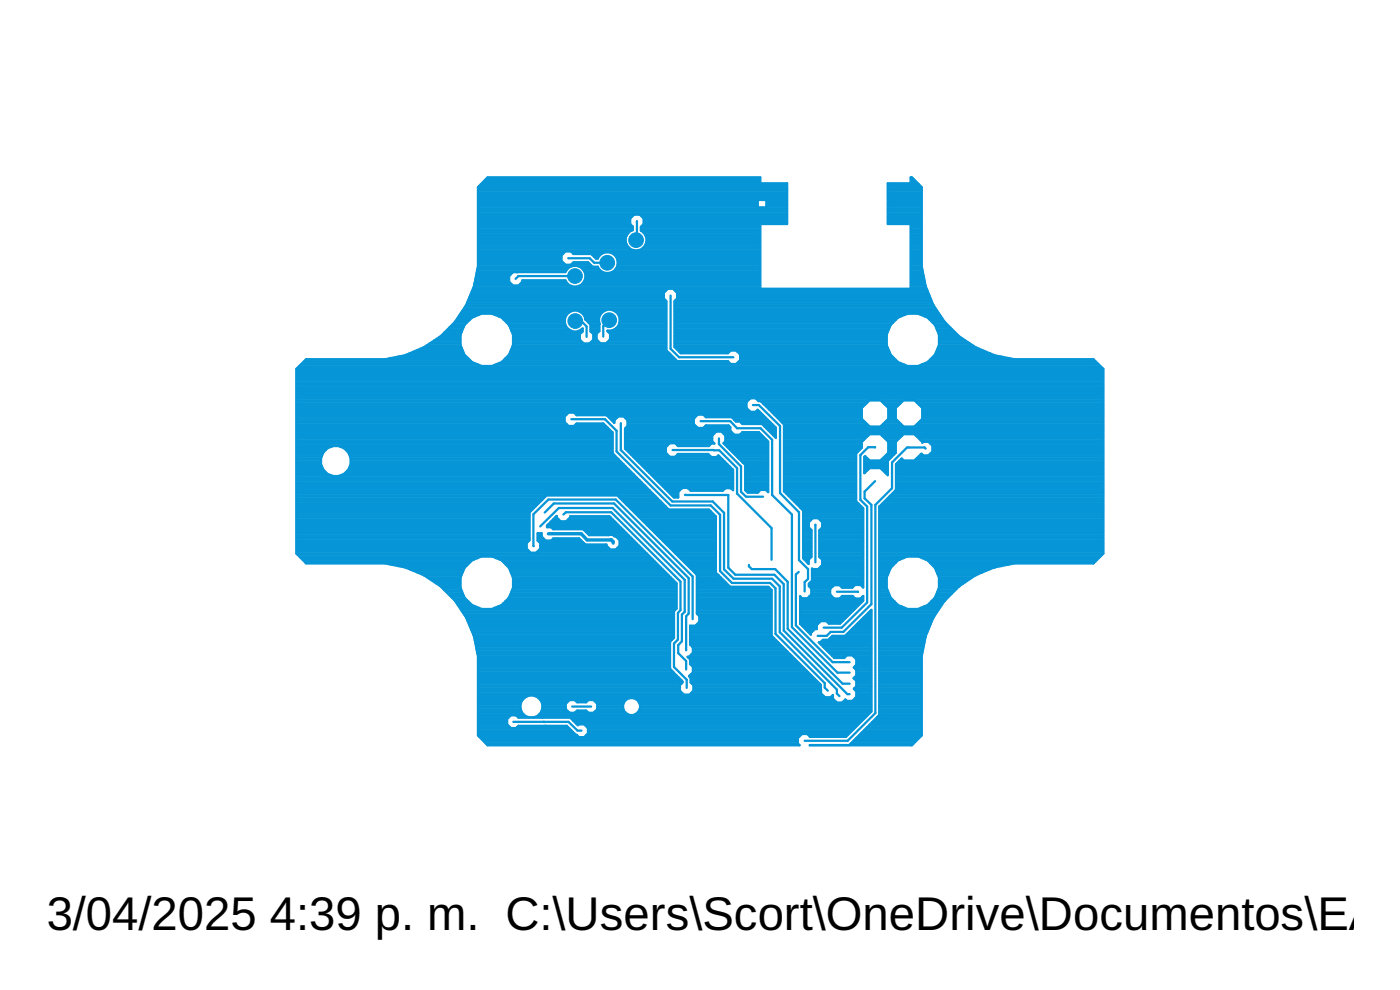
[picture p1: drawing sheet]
<svg xmlns="http://www.w3.org/2000/svg" width="105mm" height="74mm" viewBox="0 0 105 74" stroke-linecap="round" stroke-linejoin="round" font-family="sans-serif">
<defs><g id="words">
<g font-size="3.5">
<text x="3.5" y="69.6">3/04/2025</text>
<text x="20.2" y="69.6">4:39 p. m. C:\Users\Scort\OneDrive\Documentos\EAG</text>
</g>
</g></defs>
<g fill="#0696d7" stroke="#0696d7" stroke-width=".07">
<circle cx="43" cy="20.7" r=".55"/>
<circle cx="45.4" cy="19.7" r=".55"/>
<circle cx="47.6" cy="18" r=".55"/>
<circle cx="43.1" cy="24" r=".55"/>
<circle cx="45.6" cy="24" r=".55"/>
</g>
<g fill="none" stroke="#0696d7" stroke-width=".17">
<path d="M35.8 19.9l-.3 1.5M35.8 18.9h6.5M35.8 19.8h8.4M35.8 19.9h7M35.8 18.7h21.1M35.8 16.1h23.1M35.8 19.7h6.4M35.8 19.6h6.3M35.8 19.5h6.2M35.8 19.3h6.2M35.8 19.2h6.2M35.8 19.1h6.2"/>
<path d="M35.8 19h6.4M35.8 18.6h11.4M35.8 18.5h11.2M35.8 18.4h11.1M35.8 18.2h11.1M35.8 18.1h11M35.8 18h11M35.8 17.9h11M35.8 17.8h11M35.8 17.7h11.1M35.8 17.5h11.1M35.8 17.4h11.3"/>
<path d="M35.8 17.3h11.4M35.8 17.2h11.5M35.8 17h11.5M35.8 16.9h11.5M35.8 16.8h11.4M35.8 16.7h11.4M35.8 16.6h11.4M35.8 16.4h11.4M35.8 16.3h11.4M35.8 16.2h11.5M35.8 16h23.1M35.8 15.8h23.1"/>
<path d="M35.8 15.7h23.1M35.8 15.6h23.1M35.8 15.5h20.9M35.8 15.3h20.9M35.8 15.2h20.9M35.8 15.1h20.9M35.8 15h20.9M35.8 14.9h23.1M35.8 14.8h23.1M35.8 14.6h23.1M35.8 14.5h23.1M35.8 14.4h23.1"/>
<path d="M35.8 14.3h23.1M35.8 14.1h23.1M35.8 14h23.1M35.9 13.9h23M36 13.8h22.9M36.1 13.7h20.8M36.2 13.5h20.7M36.3 13.4h20.6M36.5 13.3h20.4M42.5 19.3h1.6l.4 .4h.9M42.7 19.8l.2-.2h1.1l.3 .4M42.8 18.9h14.1"/>
<path d="M42.9 19.7h1.2M42.9 19h2.2M43.3 19.9l1.4 .1 .3 .3 .3 .1h11.6M44.3 19.1h.6M44.4 19.2h.4M44.6 19.3h.1M44.8 19.2l-.1 .1h-.1l-.3-.3h-1.4l-.2-.2h-.4l-.3 .3v.4l.3 .3M45.3 18.9l-.3 .1-.2 .2M45.6 18.9l.3 .1 .2 .2M45.8 19h11.1M46 19.1h10.9M46.1 19.2l.1 .6"/>
<path d="M46.1 19.2h10.8M46.2 19.3h10.7M46.2 19.9h10.7M46.2 19.5h10.7M46.2 19.8l-.1 .3-.2 .2M46.2 19.8h10.7M46.2 19.7h10.7M46.2 19.6h10.7M46.8 18.1l.4 .5 .3 .1M46.9 17.5l-.1 .3v.3M47.5 16.1l-.3 .2v.5l.1 .2v.2l-.1 .1-.3 .2M47.7 16.6v1.3l-.1 .1"/>
<path d="M47.9 16.1l.3 .2v.5l-.2 .2v.3l.3 .2M48 17.2h8.9M48 17h8.9M48 17.3h8.9M48 16.9h8.9M48 16.2h10.9M48 18.6h8.9M48.1 16.8h8.8M48.1 16.3h10.8M48.2 17.4h8.7M48.2 18.5h8.7M48.2 16.7h10.7"/>
<path d="M48.2 16.6h10.7M48.2 16.4h10.7M48.3 17.5a.77 .77 0 0 1-.5 1.2M48.3 17.5h8.6M48.3 18.4h8.6M48.3 18.2h8.6M48.3 17.7h8.6M48.4 18.1h8.5M48.4 17.8h8.5M48.4 18h8.5M48.4 17.9h8.5M56.7 15h.7l-.1 .5h-.6"/>
<path d="M56.7 15v.5M56.9 13.7h2v3.1h-2M56.9 16.8v4.8h11.2l.1-4.8M56.9 13.7v-.4h-20.4l-.7 .7v5.9M57.3 15.5h1.6M57.3 15h1.6M57.4 15.3h1.5M57.4 15.2h1.5M57.4 15.1h1.5M66.4 16.1h2.6M66.4 16.7h2.6M66.4 16.6h2.6"/>
<path d="M66.4 16.4h2.6M66.4 16.3h2.6M66.4 16.2h2.6M66.4 16h2.6M66.4 15.8h2.6M66.4 15.7h2.6M66.4 15.6h2.6M66.4 15.5h2.6M66.4 15.3h2.6M66.4 15.2h2.6M66.4 15.1h2.6M66.4 15h2.6"/>
<path d="M66.4 14.9h2.6M66.4 14.8h2.6M66.4 14.6h2.6M66.4 14.5h2.6M66.4 14.4h2.6M66.4 14.3h2.6M66.4 14.1h2.6M66.4 14h2.6M66.4 13.9h2.5M66.4 13.8h2.4M68.2 13.7h-1.8v3.1h1.8M68.2 13.7v-.4l.8 .7v5.9"/>
<path d="M68.2 18.9h.8M68.2 19.8h.8M68.2 19.9h.8M68.2 18.7h.8M68.2 19.7h.8M68.2 19.6h.8M68.2 19.5h.8M68.2 19.3h.8M68.2 19.2h.8M68.2 19.1h.8M68.2 19h.8M68.2 18.6h.8"/>
<path d="M68.2 18.5h.8M68.2 18.4h.8M68.2 18.2h.8M68.2 18.1h.8M68.2 18h.8M68.2 17.9h.8M68.2 17.8h.8M68.2 17.7h.8M68.2 17.5h.8M68.2 17.4h.8M68.2 17.3h.8M68.2 17.2h.8"/>
<path d="M68.2 17h.8M68.2 16.9h.8M68.2 16.8h.8M68.2 13.7h.4M68.2 13.5h.3M68.2 13.4h.2M68.2 13.3h.1M69 19.9l.3 1.5M22.2 31.7h20.2M22.2 31.5h20M22.2 31h20.2M22.2 32.3h23.6"/>
<path d="M22.2 33.2h23.6M22.2 34.2h1.9M22.2 31.9h23.1M22.2 38.1h17.6M22.2 39.5h17.4M22.2 39h17.4M22.2 38.6h17.4M22.2 37.1h26.8M22.2 35.6h2.6M22.2 30h33.8M22.2 39.9h17.4M22.2 39.8h17.4"/>
<path d="M22.2 39.7h17.4M22.2 39.6h17.4M22.2 39.3h17.4M22.2 39.2h17.4M22.2 39.1h17.4M22.2 38.9h17.4M22.2 38.7h17.4M22.2 38.5h17.4M22.2 38.4h17.4M22.2 38.2h17.5M22.2 38h17.8M22.2 37.9h17.9"/>
<path d="M22.2 37.8h18M22.2 37.7h18.1M22.2 37.5h18.2M22.2 37.4h18.4M22.2 37.3h18.5M22.2 37.2h18.6M22.2 36.9h26.7M22.2 36.8h26.5M22.2 36.7h26.4M22.2 36.6h26.3M22.2 36.4h26.2M22.2 36.3h26.1"/>
<path d="M22.2 36.2h25.9M22.2 36.1h25.8M22.2 36h25.7M22.2 35.9h25.6M22.2 35.7h25.4M22.2 35.5h2.4M22.2 35.4h2.2M22.2 35.2h2.1M22.2 35.1h2M22.2 35h1.9M22.2 34.9h1.9M22.2 34.8h1.8"/>
<path d="M22.2 34.6h1.8M22.2 34.5h1.8M22.2 34.4h1.8M22.2 34.3h1.8M22.2 34h1.9M22.2 33.9h2M22.2 33.8h2.1M22.2 33.7h2.2M22.2 33.5h2.3M22.2 33.4h2.6M22.2 33.3h23.6M22.2 33.1h23.6"/>
<path d="M22.2 33h23.6M22.2 32.8h23.6M22.2 32.7h23.6M22.2 32.6h23.6M22.2 32.5h23.6M22.2 32.2h23.5M22.2 32.1h23.4M22.2 32h23.3M22.2 31.6h20.1M22.2 31.4h20M22.2 31.3h20M22.2 31.1h20.1"/>
<path d="M22.2 30.9h20.3M22.2 30.8h33.9M22.2 30.7h33.8M22.2 30.5h33.7M22.2 30.4h33.7M22.2 30.3h33.7M22.2 30.2h33.7M22.2 30.1h33.7M22.2 29.8h33.9M22.2 29.7h60.4M22.2 29.6h60.4M22.2 29.5h60.4"/>
<path d="M22.2 29.3h60.4M22.2 29.2h60.4M22.2 29.1h60.4M22.2 29h60.4M22.2 28.9h60.4M22.2 28.7h60.4M22.2 28.6h60.4M22.2 28.5h60.4M22.2 28.4h60.4M22.2 28.3h60.4M22.2 28.1h60.4M22.2 28h60.4"/>
<path d="M22.2 27.9h60.4M22.2 27.8h60.4M22.2 27.6h60.4M22.3 27.5h60.2M22.4 27.4h60M22.5 27.3h13.3M22.6 27.2h12.9M22.7 27.1h12.6M22.9 26.9h12.3M24 34.3v.4l.2 .4M25.4 35.6h22.1M25.5 33.4h20.3"/>
<path d="M25.7 35.5h21.7M25.8 33.5a1.13 1.13 0 0 0-1.8 .8M25.8 33.5l.3 .4 .1 .4M25.8 33.5h20M25.9 35.4h21.4M25.9 33.7h19.9M26 35.2h21.2M26 33.8h19.8M26.1 35.1h21M26.1 33.9h19.7M26.1 35h20.8M26.2 34h19.8"/>
<path d="M26.2 34.9h20.6M26.2 34.2h19.9M26.2 34.3a1.13 1.13 0 0 1-.6 1.3 1.13 1.13 0 0 1-1.4-.5M26.2 34.8h20.5M26.2 34.6h20.4M26.2 34.5h20.2M26.2 34.4h20.1M26.2 34.3h20M29.2 26.8h5.8M29.8 26.7h5.1M30.3 26.6l-1.5 .3h-5.9l-.7 .7v13.8l.7 .8h5.9l1.5 .3 1.4 .5M30.3 26.6h.1"/>
<path d="M30.4 26.6h4.4M30.6 26.4h4.1M30.9 26.3h3.8M31.2 26.2h3.4M31.5 26.1h3.1M31.7 26l-1.4 .6M31.7 26h.1M31.8 26h2.7M32 25.8h2.5M32.1 25.7h2.4M32.3 25.6h2.2M32.5 25.5h2"/>
<path d="M32.7 25.4h1.8M32.9 25.2h1.6M33 25.2l-1.3 .8M33 25.2h.1M33 25.1h1.5M33.1 25h1.4M33.3 24.9h1.2M33.4 24.8h1.2M33.5 24.6h1.1M33.6 24.5h1.1M33.7 24.4h1M33.9 24.3h.9"/>
<path d="M34 24.2h.9M34.1 24.1h.1M34.1 24.1l-1.1 1.1M34.1 24h1M34.2 23.9h1M34.2 23.8h1.1M34.3 23.7h1.2M34.4 23.6h1.4M34.5 25.8a2.01 2.01 0 0 1 2.3-2.3 2.01 2.01 0 0 1 1.3 3.1 2.01 2.01 0 0 1-3.3-.1M34.5 25.8l.3 .7M34.5 23.4h8M34.6 23.3h8.1"/>
<path d="M34.6 23.2h15.3M34.7 23.1h15.2M34.8 22.9h15.1M34.9 22.8v.1M34.9 22.8l-.8 1.3M34.9 22.8h15M34.9 22.7h15M35 22.6h14.9M35 22.5h14.8M35.1 22.4h14.6M35.1 22.2h14.6M35.2 22.1h14.5"/>
<path d="M35.2 22h14.5M35.3 21.9h14.4M35.3 21.7h14.5M35.4 21.6h14.6M35.4 21.5h21.5M35.5 21.4l-.6 1.4M35.5 21.4h.1M35.5 21.4h7.2M35.5 21.3h2.8M35.5 21.1h2.6M35.6 21h2.5M35.6 20.9h2.5"/>
<path d="M35.6 20.8h2.5M35.6 20.7h2.5M35.6 20.5h2.6M35.7 20.4h2.6M35.7 20.3h6.7M35.7 20.2h6.7M35.8 20.1h6.7M37 23.6h5.4M37.1 27.3h30.6M37.3 23.7h5.1M37.4 27.2h17.2M37.6 23.8h4.7"/>
<path d="M37.6 27.1h16.9M37.7 23.9h4.6M37.7 26.9h12.9M37.8 24h4.5M37.8 26.8h12.7M37.9 24.2h4.4M38 26.7h12.3M38 24.3h4.3M38.1 26.6h12.1M38.1 20.7v.4l.3 .3M38.1 24.4h4.3M38.1 26.4h12"/>
<path d="M38.2 24.5h4.2M38.2 26.3h11.8M38.2 26.2h11.7M38.2 24.6h4.4M38.3 24.8h4.5M38.3 26.1h11.6M38.3 26h11.6M38.3 24.9h5.2M38.4 25.8h11.5M38.4 25h5M38.4 25.7h11.5M38.4 25.6h5.2"/>
<path d="M38.4 25.5h5.1M38.4 25.4h5M38.4 25.2h5M38.4 25.1h5M38.7 20.4h.1M38.9 21.3h3.6M39 21.1h3.4M39.1 21h3.2M40.2 39.9h.3M40.4 39.4l1.4-1.4h4l5.4 5.4v2.4l-.2 .2v2l-.2 .3v.6l.6 .6v.6M40.8 38.4l.6-.7h4.6l5.5 5.6v2.6l-.1 .2v2.6M40.9 37.1l-1.3 1.3v2"/>
<path d="M40.9 39.3h5.4M41 39.2h5.2M41.2 39.1h4.9M41.3 39.5l.1 .1h2.2l.5 .4h1.8l.5 .4M41.3 39h.6M41.4 39.6h5.2M41.4 38.9h.4M41.5 38.7h.2M41.7 38.6v.1M42.2 38.5l.2-.2h3.3l5.2 5.2v2.2l-.2 .2v2l-.3 .3v1.7l1 1v.6M42.4 39l.3-.4h2.9l5 5v2l-.2 .1M42.5 38.9h3.3"/>
<path d="M42.5 31.9l-.3-.3v-.4l.3-.3h.5l.2 .2h2.2l.6 .5v-.1l.3-.3h.4l.3 .3v.4M42.7 38.7h3M42.8 31.4h2.5l.8 .8v1.6l4.1 4h3l.7 .7v4.2l.9 .9h2.8l.4 .4v3.4l3.7 3.7v.4l.3 .2M43 31.9l.2-.2h1.9l.7 .7v1.5M43 30.9h14M43 20.7h-4.2l-.2 .2M43.1 24h.4l.4 .4v.8M43.1 31.7h2.1M43.1 31h14M43.3 24.8h.3M43.3 21.4h13.6M43.4 23.3h1.7"/>
<path d="M43.5 24.6h.1M43.5 20.1h1.3M43.5 21.3h13.4M43.6 23.4h1.4M43.6 20.2h1.3M43.7 23.6h1.2M43.7 21.1h13.2M43.7 21h13.2M43.7 20.3h1.3M43.8 39.7h2.9M43.8 23.7h1.1M43.8 20.4h1.5"/>
<path d="M43.8 20.9h13.1M43.8 23.8h1M43.8 20.5a.79 .79 0 0 1-.5 .9 .79 .79 0 0 1-1-.4h-3.2v.1l-.3 .3M43.8 23.9a.79 .79 0 0 0-1.1-.6 .79 .79 0 0 0-.3 1.2 .79 .79 0 0 0 1.2 .1v.2l-.2 .2v.4l.3 .3M43.8 20.5a.79 .79 0 0 0-.7-.6 .79 .79 0 0 0-.8 .5h-3.9l-.3 .3M43.8 23.9l.4 .4v.5l.2 .2M43.8 23.9h1M43.8 20.8h13.1M43.8 20.7h13.1M43.8 20.5h13.1M43.9 39.8h2.9M43.9 24h.9"/>
<path d="M44 39.9h2.9M44.1 24.2h.8M44.2 24.3h.7M44.2 24.8h.7M44.2 24.6h.7M44.2 24.5h.7M44.2 24.4h.7M44.2 25.6h.7M44.3 24.9h.4M44.3 25.5h.4M44.4 25v.4l-.3 .3M44.4 25.4h.2"/>
<path d="M44.4 25.2h.2M44.4 25.1h.2M44.4 25h.2M44.6 25v.4l.3 .3M44.8 23.8l.1 .5M44.9 24.3v.5l-.3 .2M45.4 23.2l-.5 .3-.1 .3M45.4 25.6h4.5M45.5 31.1h6.6M45.6 24.9h4.3M45.6 25.5h4.3M45.6 31.3h.6"/>
<path d="M45.6 24l-.5 .4v.8M45.7 25v.4l-.3 .3M45.7 25.4h4.2M45.7 25.2h4.2M45.7 25.1h4.2M45.7 25h4.2M45.7 31.4h.3M45.8 23.2l.2 .1M45.8 33.9l4.3 4.2M45.8 31.5h.2M45.9 20.3l-.3 .1M45.9 20.3h11"/>
<path d="M46 31.6h.1M46 39h-4l-.3-.3v-.1l-.8 .7v.2h5.5M46 24.6h3.9M46 23.3l.3 .2 .1 .3M46 20.2h10.9M46.1 23.3h3.8M46.1 20.1h10.8M46.1 24.5h3.8M46.2 23.4h3.7M46.2 37.1l6 5.9v2.9l.1 .2v.4l-.3 .3M46.3 24.4l-.5 .3M46.3 24.4h3.6"/>
<path d="M46.3 23.6h3.6M46.3 37.2h2.8M46.3 24.3h3.6M46.3 23.7h3.6M46.4 24.2h3.5M46.4 23.8l-.1 .6M46.4 24h3.5M46.4 23.9h3.5M46.4 23.8h3.5M46.4 37.3h2.8M46.5 31.7v2l3.8 3.8h3l.9 .9v4.2l.7 .7h2.9l.6 .6v3.4l4.2 4.3v.3l.2 .2M46.5 37.4h2.8"/>
<path d="M46.7 37.5h2.8M46.8 32.3h6.7M46.8 33.5h3M46.8 33.4h3M46.8 33.3h3.2M46.8 33.1h6.6M46.8 33h6.5M46.8 32.8h6.5M46.8 32.7h6.5M46.8 32.6h6.5M46.8 32.5h6.6M46.8 32.2h7.9"/>
<path d="M46.8 32.1h7.9M46.8 31.3h5.2M46.8 37.7h2.8M46.9 32h5.3M46.9 33.7h2.9M46.9 37.8h2.8M46.9 31.4h5M47 31.7h4.9M47 31.5h4.9M47 31.9l-.2 .2v1.5l3.6 3.6h.4v-.4M47 31.9h5M47 31.6h4.9"/>
<path d="M47 33.8h2.8M47 37.9h2.8M47.1 33.9h2.8M47.2 38h2.7M47.2 34h2.8M47.3 38.1h5.8l.5 .6v4.2l1.1 1M47.4 34.2h5.8M47.4 38.2h5.8M47.5 34.3h6.5M47.5 38.4h5.8M47.6 34.4h6.5M47.6 38.5h5.8"/>
<path d="M47.7 34.5h6.5M47.8 38.6h5.8M47.9 34.6h6.4M47.9 38.7h5.7M48 34.8h6.5M48 38.9h5.6M48.1 34.9h6.5M48.1 39h5.5M48.2 35h6.5M48.2 39.1h5.4M48.3 35.1h6.5M48.4 39.2h5.2"/>
<path d="M48.5 35.2h6.4M48.5 39.3h5.1M48.6 35.4h6.3M48.6 39.5h5M48.7 35.5h6.2M48.7 39.6h4.9M48.8 35.6h6.1M48.9 39.7h4.7M48.9 35.7h6M49 39.8h4.6M49.1 35.9h5.8M49.1 39.9h4.5"/>
<path d="M49.2 36h5.7M49.3 36.1h5.6M49.4 36.2h5.5M49.6 36.3h5.3M49.7 36.4h5.2M49.7 21.9l.3-.3h.4l.3 .3v.4l-.2 .2v3.5l.4 .4h3.6l.2-.2h.4l.3 .3v.4l-.3 .3h-.4l-.2-.2h-3.8l-.8-.8v-3.7l-.2-.2zM49.8 36.6h1.2M49.9 24.8l-4.4-.1 .2 .3M49.9 36.7h1M50 36.8h.8M50.1 33.2l-.3 .3v.4l.3 .3M50.1 36.9h.7"/>
<path d="M50.2 22.1v4l.6 .6h4.1M50.3 37.1h.5M50.3 33.7h3.5l1.4 1.3v1.9l2.5 2.6v2.4M50.4 37.2h.4M50.4 21.6h19M50.5 25.7h15.9M50.5 24.8h16M50.5 23.2h19.6M50.5 26h15.9M50.5 25.8h15.9M50.5 25.6h15.9M50.5 25.5h15.9"/>
<path d="M50.5 25.4h15.9M50.5 25.2h15.9M50.5 25.1h15.9M50.5 25h15.9M50.5 24.9h15.9M50.5 24.6h16M50.5 24.5h16.1M50.5 24.4h16.1M50.5 24.3h16.2M50.5 24.2h16.3M50.5 24h16.4M50.5 23.9h16.6"/>
<path d="M50.5 23.8h16.7M50.5 23.7h16.9M50.5 23.6h17.2M50.5 23.4h19.8M50.5 23.3h19.7M50.5 23.1h19.5M50.5 22.9h19.4M50.5 22.8h19.3M50.5 22.7h19.3M50.5 22.6h19.2M50.5 21.7h18.9M50.5 33.2l.2 .2h2.3l.2-.2"/>
<path d="M50.5 34.2l.2-.2h2.3l.2 .2h.4l.2-.1 1.1 1.1v1.5l-.2-.2h-.4l-.2 .2h-2.4l-.2-.2h-.4l-.3 .3M50.5 22.5h19.2M50.6 26.1h15.9M50.6 21.9h18.8M50.7 34h2.4M50.7 33.3h2.4M50.7 22.4h19M50.7 22.2h18.9M50.7 22.1h18.9M50.7 22h18.8M50.7 26.2h15.8M50.8 26.3h3.8"/>
<path d="M51.3 37h3.2v5.5l.5 .5h3l.7 .7v3.5l4.7 4.7h.2M51.5 36.6h2.8M51.6 36.7h2.5M51.9 31.7l.3 .3h.4l.2-.2h1.7l.2 .2v.2M52.2 31l-.3 .3v.4M52.4 31.5h2.3l.5 .5h1.7l.9 .9v4.1l1.5 1.5v8.4l3.4 3.4h.9M52.6 31l.2 .2h2l.3 .3M52.7 32h2M52.7 31.1h4.5M52.8 31.9h1.7M53.3 32.6l.3-.3h.4l.3 .3M53.3 32.6v.4l.2 .2h-6.7"/>
<path d="M53.4 33.7h.1M53.7 34.2h.1M53.8 32.8v.4l1.7 1.7v1.9l.3 .4h1.3M54.1 32.3h.7M54.2 32.5h.7M54.2 33.2h3.3M54.3 33.1h3.2M54.3 32.6v.4l-.2 .2 1.7 1.6v1.9M54.3 33h3.1M54.3 32.8h3M54.3 32.7h2.8M54.3 32.6h2.7"/>
<path d="M54.3 33.3h3.2M54.4 33.4h3.1M54.5 33.5h3M54.7 32.2l.2 .3h.5l.2-.2h1.2l.7 .7v3.8l-.2-.1h-.4l-.2 .2h-.7l-.2-.2M54.7 33.7h2.8M54.7 36.6h.2M54.8 33.8h2.7M54.8 31.3h2.5M54.9 33.9h2.6M54.9 31.4h2.5M55 34h2.5M55.1 31.5h2.5"/>
<path d="M55.2 34.2h2.3M55.2 27.2h12.2M55.2 26.3h11.4M55.3 34.3h2.2M55.3 27.1h11.9M55.3 26.4h11.3M55.4 31.5l.2 .2h2.2M55.4 34.4h2.1M55.4 26.9h11.6M55.4 26.8h11.5M55.4 26.7h11.4M55.4 26.6h11.3"/>
<path d="M55.4 32.5h1.5M55.5 31.6h2.2M55.5 34.5h2M55.6 34.6h1.9M55.8 34.8h1.7M55.8 35.6h1.7M55.8 36.7h1.1M55.8 36.6h1.7M55.8 36.4h1.7M55.8 36.3h1.7M55.8 36.2h1.7M55.8 36.1h1.7"/>
<path d="M55.8 36h1.7M55.8 35.9h1.7M55.8 35.7h1.7M55.8 35.5h1.7M55.8 35.4h1.7M55.8 35.2h1.7M55.8 35.1h1.7M55.8 35h1.7M55.8 34.9h1.7M55.9 36.8h.9M56.3 30.3h.5l1.6 1.6v5l1.4 1.4v3.6l.7 .7v.7l-.3 .3v.7M56.6 29.8h26"/>
<path d="M56.6 30.8h.2M56.7 30.7l1.4 1.3v.8l-1.1-1.1M56.7 30h25.9M56.7 30.7h.1M57 30.1h8M57.1 30.2l1.4 1.4M57.1 30.2l-.5-.4h-.4l-.3 .3v.4l.3 .3h.4l.1-.1M57.1 30.2h7.8M57.2 31.9h.7M57.2 30.3h7.5M57.3 32h.7M57.3 36.7h.2"/>
<path d="M57.3 30.4h7.3M57.4 32.1h.7M57.5 36.8h.1M57.5 30.5h7M57.5 32.2h.6M57.6 30.7h6.9M57.7 32.3h.4M57.7 30.8h6.8M57.8 32.5h.3M57.8 30.9h6.7M57.9 32.6h.2M57.9 31h6.6"/>
<path d="M58 32.7h.1M58.1 31.1h6.4M58.2 31.3h6.3M58.3 31.4h6.2M58.4 31.5h6.3M58.5 31.6l.2 .2v5l1.4 1.4v3.6l.4 .4v-.3M58.5 31.6h6.3M58.7 31.7h6.2M58.7 32.3h23.9M58.7 33.2h5.8M58.7 34.2h5.4M58.7 31.9h6.3"/>
<path d="M58.7 35.6h5.4M58.7 36.7h5.4M58.7 36.6h5.4M58.7 36.4h5.4M58.7 36.3h5.4M58.7 36.2h5.4M58.7 36.1h5.4M58.7 36h5.4M58.7 35.9h5.4M58.7 35.7h5.4M58.7 35.5h5.4M58.7 35.4h5.4"/>
<path d="M58.7 35.2h5.4M58.7 35.1h5.4M58.7 35h5.4M58.7 34.9h5.4M58.7 34.8h5.4M58.7 34.6h5.4M58.7 34.5h5.4M58.7 34.4h5.4M58.7 34.3h5.4M58.7 34h5.4M58.7 33.9h5.4M58.7 33.8h5.5"/>
<path d="M58.7 33.7h5.6M58.7 33.5h5.8M58.7 33.4h5.8M58.7 33.3h5.8M58.7 33.1h5.8M58.7 33h5.9M58.7 32.8h6M58.7 32.7h6.2M58.7 32.6h6.3M58.7 32.5h23.9M58.7 32.2h23.9M58.7 32.1h23.9"/>
<path d="M58.7 32h23.9M58.7 36.8h5.4M58.8 36.9h5.3M59 37.1h5.1M59.1 37.2h5M59.2 37.3h4.9M59.3 37.4h4.8M59.4 37.5h4.7M59.6 37.7h4.6M59.7 37.8h4.6M59.8 37.9h4.7M59.9 38h4.7"/>
<path d="M60 38.1h4.6M60.1 39.5h.4M60.1 39h.5M60.1 38.6h4.5M60.1 39.9h.6M60.1 39.8h.6M60.1 39.7h.6M60.1 39.6h.5M60.1 39.3h.4M60.1 39.2h.4M60.1 39.1h.4M60.1 38.9h.6"/>
<path d="M60.1 38.7h4.5M60.1 38.5h4.5M60.1 38.4h4.5M60.1 38.2h4.5M61 39.3v2.8M61.3 39.9h3.3M61.3 39.8h3.3M61.3 39.7h3.3M61.3 38.9h3.3M61.4 39.6h3.2M61.4 39h3.2M61.5 39.5h3.1"/>
<path d="M61.5 39.3h3.1M61.5 39.2h3.1M61.5 39.1h3.1M64.1 37.5l.5 .5v6l-.2-.2h-.4l-.2 .2h-.8l-.2-.2M64.7 35.4h.1M64.7 35.2h.2M64.7 35.1h.3M64.7 35h1.7M64.7 34.9h1.7M64.7 34.8h1.7M64.7 34.6h1.7M64.7 34.5h1.7"/>
<path d="M64.7 34.4h.3M64.7 34.3h.2M64.7 34.2h.1M65.1 30l-.6 .5v.8l.6 .6h.8l.6-.6v-.8l-.6-.5M65.5 36l-.8 .8v.5l.5 .5v7.4l-2.1 2.1h-.9l-.3 .3h-.7M65.5 33.5h-.5l-.6 .6v3.3l.5 .5v7.2l-1.9 1.9h-1.4M65.8 38.1h16.8M65.8 39.5h16.8M65.8 39h16.8M65.8 38.6h16.8M65.8 39.9h16.8M65.8 39.8h16.8"/>
<path d="M65.8 39.7h16.8M65.8 39.6h16.8M65.8 39.3h16.8M65.8 39.2h16.8M65.8 39.1h16.8M65.8 38.9h16.8M65.8 38.7h16.8M65.8 38.5h16.8M65.8 38.4h16.8M65.8 38.2h16.8M65.8 38h16.8M65.8 37.9h16.8"/>
<path d="M65.9 37.8h16.7M66 31.9h1.6M66 34.4h.5M66 35.1h.4M66 32.6h1.5M66 30.1h1.5M66.1 37.7h16.5M66.1 31.7h1.3M66.1 34.3h.6M66.1 35.2h.3M66.1 32.7h1.3M66.1 30.2h1.3"/>
<path d="M66.2 37.5h16.4M66.2 34.2h.6M66.2 31.6h1.1M66.2 35.4h.2M66.3 32.8h1M66.3 30.3h1M66.3 37.4h16.3M66.3 31.5h.9M66.3 34h.6M66.4 25.8a2 2 0 0 1 1.9-2.4 2 2 0 0 1 2 2.4M66.4 25.8l.3 .7M66.4 35.5h.1"/>
<path d="M66.4 33h.7M66.4 30.4h.7M66.4 37.3h16.2M66.4 33.9h.6M66.4 31.4h.7M66.5 31h.5M66.5 33.2h.5M66.5 33.8h.5M66.5 33.7h.5M66.5 33.5h.5M66.5 33.4h.5M66.5 33.3h.5"/>
<path d="M66.5 33.1h.5M66.5 31.3h.5M66.5 31.1h.5M66.5 30.9h.5M66.5 30.8h.5M66.5 30.7h.5M66.5 30.5h.5M66.5 37.2h16.1M66.7 37.1h15.9M66.8 36.9h15.8M66.9 36.8h15.7M67 36.7h15.6"/>
<path d="M67 33.9v-.8l.6-.6h.8l.6 .6h.5l.3 .3v.4l-.3 .3h-.4l-.1-.1-.6 .5h-.8l-.1-.2-.4 .4v2l-1.3 1.2v15.6l-.2 .2M67 33.9l-.6 .6v1.1l-.5-.6h-.8l-.4 .4v-1.2v-.1l.4 .4h.8l.6-.6v-.8l-.6-.6h-.8l-.6 .6v.4l-.4 .4v3.6M67.1 35.6h15.5M67.1 36.6h15.5M67.1 36.4h15.5M67.1 36.3h15.5M67.1 36.2h15.5M67.1 36.1h15.5M67.1 36h15.5M67.1 35.9h15.5M67.1 35.7h15.5M67.1 35.5h15.5"/>
<path d="M67.1 35.4h15.5M67.1 35.2h15.5M67.1 35.1h15.5M67.1 35h15.5M67.1 34.9h15.5M67.1 34.8h15.5M67.1 34.6h15.5M67.3 34.5h15.3M67.4 34.4h.2M67.6 30l-.6 .5v.8l.6 .6h.8l.6-.6v-.8l-.6-.5M68.2 21.4h1.1M68.2 20.4h.9"/>
<path d="M68.2 21.5h1.1M68.2 21.3h1M68.2 21.1h1M68.2 21h1M68.2 20.9h1M68.2 20.8h1M68.2 20.7h.9M68.2 20.5h.9M68.2 20.3h.8M68.2 20.2h.8M68.2 20.1h.8M68.5 31.9h14.1"/>
<path d="M68.5 34.4h14.1M68.5 32.6h14.1M68.6 30.1h14M68.6 31.7h14M68.6 34.3h14M68.7 32.7h13.9M68.7 30.2h13.9M68.7 34.2h13.9M68.7 31.6h13.9M68.8 32.8h13.8M68.8 30.3h13.8M68.9 31.5h13.7"/>
<path d="M68.9 34h.1M68.9 33h13.7M68.9 23.6h1.4M68.9 30.4h13.7M69 27.3h13.2M69 31.4h13.6M69 31h13.6M69 33.1h.1M69 31.3h13.6M69 31.1h13.6M69 30.9h13.6M69 30.8h13.6"/>
<path d="M69 30.7h13.6M69 30.5h13.6M69.2 23.7h1.2M69.3 27.2h12.8M69.3 21.4h.1M69.3 21.4l.5 1.4M69.3 33.6l-.1-.1h-1.3l-1.1 1.1v1.9l-1.3 1.3v15.6l-2.1 2h-3.2M69.4 23.8h1.1M69.5 27.1h12.5M69.5 33.1h13.1M69.5 34h13.1M69.6 23.9h1"/>
<path d="M69.6 26.9h12.3M69.6 33.2h13M69.7 33.9h12.9M69.7 24h1M69.7 26.8h5.9M69.7 33.3h12.9M69.8 33.8h12.8M69.8 33.7h12.8M69.8 33.5h12.8M69.8 33.4h12.8M69.8 24.2h1M69.8 26.7h5.2"/>
<path d="M69.8 22.8l.1 .1M69.8 22.8l.9 1.3 1.1 1.1M69.9 24.3h1M70 26.6h4.4M70 26.4h4.1M70 24.4h1M70.1 26.3h3.7M70.1 24.5h1M70.1 24.6h1.1M70.1 26.2h3.4M70.2 24.8h1.2M70.2 26.1h3"/>
<path d="M70.2 26h2.8M70.2 24.9h1.3M70.3 25h1.3M70.3 25.8a2 2 0 0 1-1.6 1.6 2 2 0 0 1-2-.9M70.3 25.7h2.3M70.3 25.8h2.5M70.3 25.6h2.1M70.3 25.5h1.9M70.3 25.4h1.8M70.3 25.2h1.6M70.3 25.1h1.4M71.8 25.2l1.2 .8"/>
<path d="M73 26h.1M73 26l1.4 .6M74.4 26.6h.1M74.4 26.6l1.5 .3h5.9l.8 .7v13.8l-.8 .8h-5.9l-1.5 .3M22.2 40.4h17.4M22.2 40.3h17.4M22.2 41.4h26.2M22.2 41.3h17.4M22.2 41.1h17.3M22.2 41h17.2M22.2 40.9h17.2M22.2 40.8h17.2"/>
<path d="M22.2 40.7h17.2M22.2 40.6h17.3M22.2 40.2h17.4M22.2 40.1h17.4M22.3 41.5h26.2M22.4 41.6h26.2M22.5 41.8h13.3M22.6 41.9h12.9M22.8 42h12.5M22.9 42.1h12.2M29.2 42.2h5.8M29.8 42.4h5.1"/>
<path d="M30.4 42.5h4.4M30.6 42.6h4.1M30.9 42.7h3.8M31.2 42.8h3.4M31.5 43h3.1M31.7 43l1.3 .9 1.1 1.1M31.7 43v.1M31.8 43.1h2.7M32 43.2h2.5M32.2 43.3h2.3M32.3 43.4h2.2M32.5 43.6h2"/>
<path d="M32.7 43.7h1.8M32.9 43.8h1.6M33 43.9h1.5M33.1 44h1.4M33.3 44.2h1.2M33.4 44.3h1.2M33.5 44.4h1.1M33.6 44.5h1.1M33.7 44.6h1M33.9 44.8h.9M34 44.9h.9M34.1 45l.8 1.2"/>
<path d="M34.1 45h1M34.2 45.1h1M34.2 45.3h1.1M34.3 45.4h1.3M34.4 45.5h1.5M34.5 45.6h16.1M34.6 45.7h15.8M34.6 45.8h15.8M34.7 46h15.7M34.8 46.1h15.6M34.9 46.2l.6 1.4M34.9 46.2h.1"/>
<path d="M34.9 46.2h15.5M34.9 46.3h15.5M35 46.5h15.4M35 46.6h15.4M35.1 46.7h15.3M35.1 46.8h15.3M35.2 46.9h15.2M35.2 47.1h15.2M35.3 47.2h15.1M35.3 47.3h15.1M35.4 47.4h15M35.4 47.5h15"/>
<path d="M35.5 47.6l.3 1.5v5.9M35.5 47.6h.1M35.5 47.7h14.9M35.5 47.8h14.9M35.5 47.9h14.8M35.6 48h14.5M35.6 48.1h14.5M35.6 48.3h14.5M35.6 48.4h14.5M35.6 48.5h14.5M35.7 48.6h14.4M35.7 48.7h14.4"/>
<path d="M35.7 48.9h14.4M35.8 49h14.3M35.8 55l.7 .8h23.3l-.1-.2v-.4M35.8 52.6h3.2M35.8 49.2h14.3M35.8 52.2h3.4M35.8 53.7h2.3M35.8 54.3h2.2M35.8 52.4h3.3M35.8 55h7.4M35.8 54.9h7.2M35.8 54.8h7.1"/>
<path d="M35.8 54.7h7M35.8 54.5h6.8M35.8 54.4h2.3M35.8 54.2h2.2M35.8 54h2.2M35.8 53.9h2.2M35.8 53.8h2.2M35.8 53.6h2.4M35.8 53.4h3.4M35.8 53.3h3.3M35.8 53.2h3.2M35.8 53.1h3.2"/>
<path d="M35.8 53h3.1M35.8 52.9h3.1M35.8 52.7h3.1M35.8 52.5h3.2M35.8 52.1h3.6M35.8 52h25.8M35.8 51.9h15.3M35.8 51.8h15.1M35.8 51.6h15.1M35.8 51.5h15.1M35.8 51.4h15.1M35.8 51.3h15.1"/>
<path d="M35.8 51.2h15.2M35.8 51h15.3M35.8 50.9h15.2M35.8 50.8h15.1M35.8 50.7h15M35.8 50.5h14.9M35.8 50.4h14.7M35.8 50.3h14.6M35.8 50.2h14.5M35.8 50.1h14.4M35.8 50h14.3M35.8 49.8h14.3"/>
<path d="M35.8 49.7h14.3M35.8 49.6h14.3M35.8 49.5h14.3M35.8 49.3h14.3M35.8 49.1h14.3M35.9 55.1h7.4M36 55.2h23.7M36 41.6a2.01 2.01 0 0 0-1.2 3.1 2.01 2.01 0 0 0 3.3 0 2.01 2.01 0 0 0-1.3-3.1M36.1 55.4h23.6M36.2 55.5h23.5M36.3 55.6h23.4M36.5 55.7h23.3"/>
<path d="M37 45.5h13.6M37.1 41.8h11.6M37.3 45.4h13.3M37.4 41.9h11.5M37.5 45.3h13.1M37.6 42h11.4M37.7 45.1h12.9M37.7 42.1h11.4M37.8 45h12.8M37.8 42.2h11.4M37.9 44.9h12.7M38 53.8l.2-.3h.4l.2 .2h3.9l.5 .6 .5-.1 .3 .3v.4l-.3 .3h-.4l-.9-.9h-3.6l-.2 .2h-.4l-.2-.3z"/>
<path d="M38 42.4h11.3M38 44.8h12.6M38.1 42.5h11.4M38.1 44.6h12.5M38.1 42.6h11.5M38.2 44.5h12.4M38.2 42.7h11.5M38.2 44.4h12.4M38.2 42.8h11.6M38.3 44.3h12.3M38.3 43h11.7M38.3 44.2h12.3"/>
<path d="M38.3 43.1h11.8M38.4 44h12.2M38.4 43.2h11.8M38.4 43.8h12.2M38.4 43.9h12.2M38.4 43.7h12.2M38.4 43.6h12.1M38.4 43.4h12M38.4 43.3h11.9M38.4 54h4.1l.7 .7h.3M38.7 53.6h.6M38.7 54.4h3.8"/>
<path d="M38.8 53.7h26M39.3 53.6a.84 .84 0 0 1-.2-1.3 .84 .84 0 0 1 1.3 0 .84 .84 0 0 1-.2 1.3M39.3 53.6l.3 .1M39.4 40.6v.5l.3 .3h.4l.3-.3v-.5M39.6 40.4l-.2 .2M39.9 40.9v-2.4l1.1-1.1h5.1l5.7 5.7v3.2M39.9 40.9h.1M40.1 52.1h21.6M40.2 53.6h24.7M40.2 41.3h8.1M40.2 40.4l.2 .2M40.2 40.4v-.5h.3v.3l.3 .2"/>
<path d="M40.2 40.4h3.3M40.2 40.3h.5M40.2 53.6l-.3 .1M40.2 40.2h.4M40.2 40.1h.3M40.3 52.2h22M40.3 53.4h6.7M40.3 41.1h7.8M40.3 40.6h3.3M40.4 52.4h6.5M40.4 41h5.2M40.4 40.9h5"/>
<path d="M40.4 40.8h5M40.4 40.7h3.3M40.5 53.3h2.1M40.5 52.5h2M40.5 53.2h2M40.6 52.6h1.8M40.6 53.7h.1M40.6 53.1h1.8M40.6 53h1.7M40.6 52.9h1.7M40.6 52.7h1.7M40.7 54h.1"/>
<path d="M40.8 54.3h.1M41.3 40.4l.1-.1h1.9l.3 .3M42.6 52.4l-.3 .3v.4l.3 .2h.4l.2-.1h.7l.1 .1h.4l.3-.2v-.4l-.3-.3M42.8 53.8h21.8M42.8 52.9h1.4M42.9 53.9h21.6M43 52.4l.2 .2h.7l.1-.2M43 54h21.4M43 53.3h1M43.1 52.5h.8M43.1 54.2h21.2M43.2 53.2h.7"/>
<path d="M43.8 55.1h16M43.8 54.3h20.4M43.9 55h16M43.9 54.4h20.1M44 54.9h19.6M44 54.8h19.7M44 54.7h19.8M44 54.5h19.9M44.4 53.3h2.4M44.5 52.5h2.3M44.6 53.2h2.1M44.6 52.6h2.1"/>
<path d="M44.7 53.1h2M44.7 53h1.9M44.7 52.9h1.9M44.7 52.7h1.9M45.9 40.1h1.2M46.1 40.2h1.1M46.2 41h1.8M46.3 40.3h1M46.3 40.9h1.6M46.4 40.4h1M46.4 40.4v.4l-.3 .3h-.4l-.3-.4h-1.6l-.2-.1M46.4 40.8h1.4"/>
<path d="M46.4 40.7h1.2M46.4 40.6h1.1M46.6 52.7l.1 .5M47.1 52.2l-.4 .3-.1 .2M47.4 52.2l.2 .1 .3 .4M47.5 53.4h17.5M47.6 52.4h14.8M47.7 53.3h17.4M47.8 52.5h14.7M47.8 53.2h17.4M47.8 52.6h17.4M47.9 53.1h17.3"/>
<path d="M47.9 52.7a.66 .66 0 0 1-.4 .8 .66 .66 0 0 1-.8-.3M47.9 53h17.3M47.9 52.9h17.3M47.9 52.7h17.3M49.2 40.1h4.4M49.3 40.2h4.3M49.4 40.3h4.2M49.6 40.4h4M49.7 40.6h3.9M49.8 40.7h3.8M49.9 40.8h3.7M50.1 40.9h3.5"/>
<path d="M50.1 48v2l1 1-.2 .3v.4l.3 .3h.4l.3-.3v-.4l-.2-.2v-.4l-.1-.1 .3-.3M50.2 41h3.4M50.3 41.1h3.3M50.4 41.3h3.2M50.4 45.7v2l-.3 .3M50.5 41.4h3.1M50.7 41.5h2.9M50.8 41.6h2.8M50.9 41.8h2.7M51 41.9h2.6M51.1 42h2.5M51.2 42.1h2.4"/>
<path d="M51.4 42.2h2.2M51.5 42.4h2.1M51.5 49.2h7.9M51.6 50.5h9.1M51.6 49.1h7.7M51.6 42.5h2M51.6 49.7l.3 .2v.4M51.6 49.3v.4M51.6 50.7h9.3M51.6 49.6h8.2M51.6 49.5h8M51.6 49.3h7.9"/>
<path d="M51.6 48.1h6.7M51.6 48h6.6M51.6 47.9h6.5M51.6 47.8h6.4M51.6 47.7h6.2M51.6 47.5h6.1M51.6 47.4h6.1M51.6 47.3h6.1M51.6 47.2h6.1M51.6 47.1h6.1M51.6 46.9h6.1M51.7 49.7h8.2"/>
<path d="M51.7 48.3h6.7M51.7 51h9.5M51.7 50.9h9.4M51.7 50.8h9.3M51.7 51.9h9.7M51.7 42.6h1.9M51.7 50.4h8.9M51.7 49h7.5M51.8 51.2h9.5M51.8 49.8h8.2M51.8 48.4h6.8M51.8 51.8h9.6"/>
<path d="M51.9 50.3h8.6M51.9 50.2h8.5M51.9 50.1h8.3M51.9 50h8.2M51.9 48.9h7.1M51.9 48.7h7M51.9 48.6h6.9M51.9 48.5h6.8M51.9 42.7h1.7M51.9 51.6h9.5M51.9 51.5h9.5M51.9 51.4h9.5"/>
<path d="M51.9 51.3h9.5M52 42.8h1.6M52.1 43h1.6M52.2 43.8h2.3M52.2 44.8h5.5M52.2 43.9h5.3l.2 .3M52.2 45.8h5.5M52.2 45.7h5.5M52.2 45.6h5.5M52.2 45.5h5.5M52.2 45.4h5.5M52.2 45.3h5.5"/>
<path d="M52.2 45.1h5.5M52.2 45h5.5M52.2 44.9h5.5M52.2 44.6h5.5M52.2 44.5h5.5M52.2 44.4h5.5M52.2 44.3h5.5M52.2 44.2h5.5M52.2 44h5.4M52.2 43.7h2.2M52.2 43.6h2.1M52.2 43.4h2"/>
<path d="M52.2 43.3h1.8M52.2 43.2h1.7M52.2 43.1h1.6M52.2 46.7h5.5M52.2 46h5.5M52.3 46.6h5.4M52.3 46.1h5.4M52.3 46.5h5.4M52.3 46.3h5.4M52.3 46.2h5.4M56 42.3l.3 .3h1.7l.9 .9v3.6l4.2 4.1h.5M57.7 44.2v3.4"/>
<path d="M57.7 47.6l3.7 3.6v.7l.3 .3h.5l.1-.2v.3l.3 .3M57.7 46.8h-6.1v1.4l.3 .3v.4l-.3 .2h-.1l.1 .2M59.8 42.8l-.2 .2v3.8l2.7 2.8h1.3M59.9 46.7h1.3M59.9 46.5h3.2M59.9 44.8h2.5M59.9 46.6h1.4M59.9 46.3h3.3M59.9 46.2h3.4M59.9 46.1h3.6M59.9 46h3.7M59.9 45.8h3.8"/>
<path d="M59.9 45.7h3.9M59.9 45.6h4M59.9 45.5h4.2M59.9 45.4h4.3M59.9 45.3h4.4M59.9 45.1h4.5M59.9 45h4.6M59.9 44.9h4.7M59.9 44.6v.1M60 44.8l-.1-.2v2.1M60 46.8h1.1M60.1 40.4h.6"/>
<path d="M60.1 40.3h.6M60.1 41.6h.6M60.1 41.8h.5M60.1 41.5h.6M60.1 41.4h.6M60.1 41.3h.6M60.1 41.1h.6M60.1 41h.6M60.1 40.9h.6M60.1 40.8h.6M60.1 40.7h.6M60.1 40.6h.6"/>
<path d="M60.1 40.2h.6M60.1 40.1h.6M60.1 46.9h1M60.2 41.9h.3M60.2 47.1h.9M60.3 42h.2M60.4 47.2h.5M60.4 42.1h.1M60.5 47.3h.2M60.5 41.9l.2-.2v-2l-.2-.2v-.4l.3-.3h.4l.3 .3v.4l-.2 .2v2l.2 .2M60.5 55h2.9M60.5 43.8h3.5"/>
<path d="M60.5 43.7v.2l.2 .2v.4l-.3 .3M60.5 43.7h4.1M60.6 44.6h1.7M60.6 43.9h1.7M60.6 47.4h.1M60.7 43.6h3.9M60.7 44.5h1.5M60.7 44h1.5M60.7 44.4h1.4M60.7 44.3h1.4M60.7 44.2h1.4M60.8 42.6h3.8"/>
<path d="M60.8 43.4h3.8M60.8 43.3h3.8M60.8 43.2h3.8M60.8 43.1h3.8M60.8 43h3.8M60.8 42.8h3.8M60.8 42.7h3.8M60.8 42.6v.9l-.3 .2M61.3 40.4h3.3M61.3 40.3h3.3M61.3 41.6h3.3M61.3 41.5h3.3"/>
<path d="M61.3 41.4h3.3M61.3 41.3h3.3M61.3 41.1h3.3M61.3 41h3.3M61.3 40.9h3.3M61.3 40.8h3.3M61.3 40.7h3.3M61.3 40.6h3.3M61.3 40.2h3.3M61.3 40.1h3.3M61.3 48.1h3.9M61.3 42.5h3.3"/>
<path d="M61.4 41.8h3.2M61.4 46.5l-.3 .3v.3h-.1l-.3 .3v.1l-.8-.8M61.4 51.6h.1M61.4 48.3h3.8M61.4 48h3.8M61.5 42.4h3.1M61.5 41.9v.4l-.3 .3M61.5 42.2h3.1M61.5 42.1h3.1M61.5 42h3.1M61.5 41.9h3.1M61.6 48.4h3.6"/>
<path d="M61.6 47.9h3.6M61.7 48.5h3.5M61.8 48.6h3.4M61.9 48.7h3.3M62 46.6h1M62.1 48.9h3.1M62.1 47.8h3.1M62.2 49h3M62.2 47.7h3M62.2 52.1h.1M62.3 49.1h1M62.4 43.8l-.3 .3v.4l.3 .3h.4l.2-.2h.8l.2 .2h.4l.2-.2v.4l-1.7 1.7h-.9l-.2-.2"/>
<path d="M62.6 44.3h1.6M62.9 44.8h1.1M63 43.9h.8M63 44.6h.9M63.1 52.5h2.1M63.3 52.4h.1M63.3 47.5h1.9M63.4 47.4h1.8M63.5 47.3h1.7M63.7 47.2h1.5M63.7 55.6h4.7M63.8 47.1h1.4"/>
<path d="M63.8 55.5h4.7M63.9 49.1h1.3M63.9 52.4h1.3M63.9 50l.2 .1v.4M63.9 50h1.3M63.9 46.9h1.3M63.9 51.5h1.3M63.9 55.4h4.7M63.9 50.8h1.3M64 50.7h1.2M64 49.2h1.2M64 52.2h1.2"/>
<path d="M64 51.6h1.2M64 49.8h1.2M64 46.8h1.2M64 50.1h1.2M64.1 55.2h4.6M64.1 51.4h1.1M64.1 50.9h1.1M64.1 49.3v.4l-.2 .3M64.1 50.5l-.2 .3 .2 .1v.5l-.2 .1 .2 .2v.5l-.3 .3h-.4l-.1-.2-.3 .3M64.1 49.3l-.3-.3h-.4l-.2 .2h-.8l-1.1-1.1 .3-.2h.4l.3-.3h.9l2-2v7.7l-1.9 1.8h-2.7l-.2-.2h-.4l-.3 .3M64.1 52.1h1.1M64.1 52h1.1"/>
<path d="M64.1 51.9h1.1M64.1 51.8h1.1M64.1 51.3h1.1M64.1 51.2h1.1M64.1 51h1.1M64.1 50.5h1.1M64.1 50.4h1.1M64.1 50.3h1.1M64.1 50.2h1.1M64.1 49.7h1.1M64.1 49.6h1.1M64.1 49.5h1.1"/>
<path d="M64.1 49.3h1.1M64.1 46.7h1.1M64.2 55.1h4.7M64.3 46.6h.9M64.3 55h4.7M64.4 46.5h.8M64.4 54.9h4.6M64.4 43.8h.2M64.4 44.8h.2M64.5 46.3h.7M64.5 54.8h4.5M64.5 44.6h.1"/>
<path d="M64.6 43.9h.1M64.6 46.2h.6M64.7 54.7h4.3M64.7 46.1h.5M64.8 54.5h4.2M64.9 46h.3M64.9 54.4h4.1M65 45.8h.2M65 54.3h4M65.1 45.7h.1M65.2 54.2h3.8M65.3 54h3.7"/>
<path d="M65.4 53.9h3.6M65.5 53.8h3.5M65.6 53.7h3.4M65.6 53.7l-2 2.1M65.6 53.7h.1M65.7 53.6h3.3M65.8 43.8h.6M65.8 46.7h3.9M65.8 46.5h3.9M65.8 44.8h.9M65.8 42.6h.8M65.8 43.9h.6"/>
<path d="M65.8 52.6h3.2M65.8 49.2h3.2M65.8 46.8h3.8M65.8 40.4h16.8M65.8 40.3h16.8M65.8 41.6h16.6M65.8 52.2h3.2M65.8 52.4h3.2M65.8 53.4h3.2M65.8 53.3h3.2M65.8 53.2h3.2M65.8 53.1h3.2"/>
<path d="M65.8 53h3.2M65.8 52.9h3.2M65.8 52.7h3.2M65.8 52.5h3.2M65.8 52.1h3.2M65.8 52h3.2M65.8 51.9h3.2M65.8 51.8h3.2M65.8 51.6h3.2M65.8 51.5h3.2M65.8 51.4h3.2M65.8 51.3h3.2"/>
<path d="M65.8 51.2h3.2M65.8 51h3.2M65.8 50.9h3.2M65.8 50.8h3.2M65.8 50.7h3.2M65.8 50.5h3.2M65.8 50.4h3.2M65.8 50.3h3.2M65.8 50.2h3.2M65.8 50.1h3.2M65.8 50h3.2M65.8 49.8h3.2"/>
<path d="M65.8 49.7h3.2M65.8 49.6h3.2M65.8 49.5h3.2M65.8 49.3h3.2M65.8 49.1h3.2M65.8 49h3.2M65.8 48.9h3.2M65.8 48.7h3.2M65.8 48.6h3.3M65.8 48.5h3.3M65.8 48.4h3.3M65.8 48.3h3.4"/>
<path d="M65.8 48.1h3.4M65.8 48h3.4M65.8 47.9h3.4M65.8 47.8h3.4M65.8 47.7h3.5M65.8 47.5h3.5M65.8 47.4h3.5M65.8 47.3h3.6M65.8 47.2h3.6M65.8 47.1h3.7M65.8 46.9h3.8M65.8 46.6h3.9"/>
<path d="M65.8 46.3h4M65.8 46.2h4M65.8 46.1h4.1M65.8 46h4.2M65.8 45.8h4.3M65.8 45.7h4.4M65.8 45.6h4.5M65.8 45.5h1.9M65.8 45.4h1.7M65.8 45.3h1.4M65.8 45.1h1.3M65.8 45h1.2"/>
<path d="M65.8 44.9h1M65.8 44.6h.8M65.8 44.5h.8M65.8 44.4h.7M65.8 44.3h.7M65.8 44.2h.6M65.8 44h.6M65.8 43.7h.6M65.8 43.6h.6M65.8 43.4h.6M65.8 43.3h.6M65.8 43.2h.6"/>
<path d="M65.8 43.1h.6M65.8 43h.7M65.8 42.8h.7M65.8 42.7h.7M65.8 42.5h.9M65.8 42.4h1M65.8 42.2h1.1M65.8 42.1h1.2M65.8 42h1.3M65.8 41.9h1.6M65.8 41.8h1.8M65.8 41.5h16.7"/>
<path d="M65.8 41.4h16.8M65.8 41.3h16.8M65.8 41.1h16.8M65.8 41h16.8M65.8 40.9h16.8M65.8 40.8h16.8M65.8 40.7h16.8M65.8 40.6h16.8M65.8 40.2h16.8M65.8 40.1h16.8M67.9 41.6a2.01 2.01 0 0 0-1.3 3.1 2.01 2.01 0 0 0 3.4 0 2.01 2.01 0 0 0-1.3-3.1M68.9 45.5h1.4"/>
<path d="M69 55l-.8 .8h-7.6l7.7-.1M69 41.8h13.2M69.2 45.4h1.2M69.3 41.9h12.8M69.3 47.6l-.3 1.5v5.9M69.3 47.6h.1M69.4 45.3h1.1M69.5 42h12.5M69.6 45.1h1M69.6 42.1h12.3M69.7 45h1M69.7 42.2h5.8"/>
<path d="M69.8 44.9h1M69.8 46.2h.1M69.8 46.2l-.5 1.4M69.8 42.4h5.1M69.9 44.8h1M70 42.5h4.4M70 44.6h1M70 42.6h4.1M70.1 44.5h1M70.1 42.7h3.7M70.1 44.4h1.1M70.1 42.8h3.4"/>
<path d="M70.1 44.3h1.3M70.2 43h3M70.2 44.2h1.3M70.2 43.1h2.8M70.3 44h1.3M70.3 43.8h1.6M70.3 43.9h1.4M70.3 43.7h1.8M70.3 43.6h1.9M70.3 43.4h2.1M70.3 43.3h2.3M70.3 43.2h2.5"/>
<path d="M70.7 45h.1M70.7 45l-.9 1.2M71.8 43.9h.1M71.8 43.9l-1.1 1.1M73 43v.1M73 43l-1.2 .9M74.4 42.5h.1M74.4 42.5l-1.4 .5"/>
</g>
<path d="M41 39.9h2.5l.4 .5h1.8l.2 .2" fill="none" stroke="#0696d7" stroke-width=".25"/>
<use href="#words"/>
</svg>
